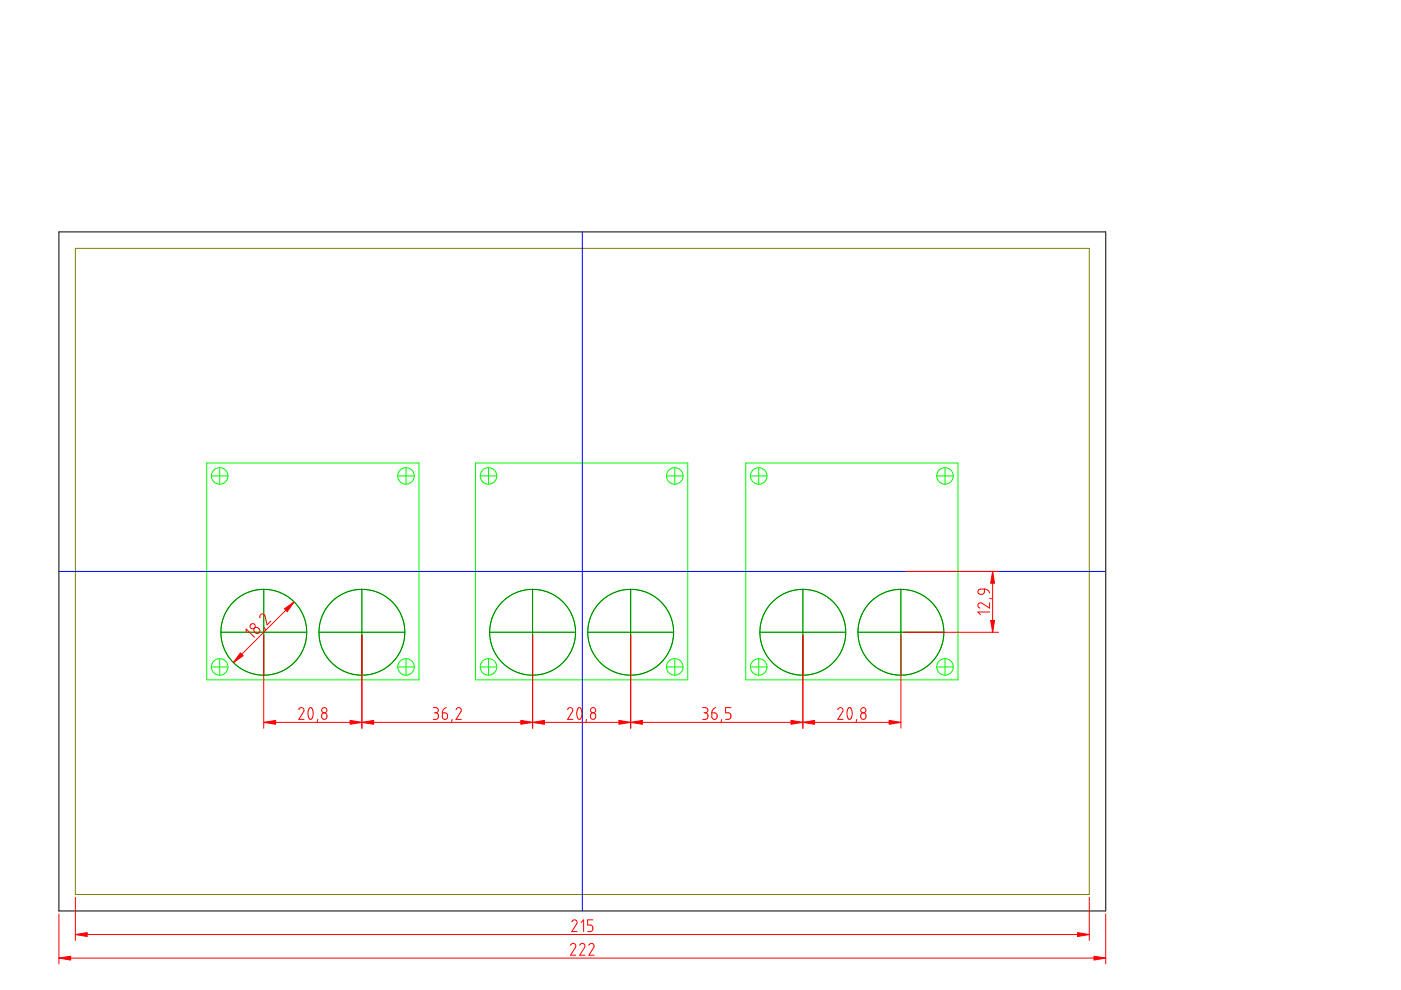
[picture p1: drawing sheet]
<svg xmlns="http://www.w3.org/2000/svg" width="297mm" height="210mm" viewBox="0 0 297 210" stroke-linecap="round" stroke-linejoin="round" font-family="sans-serif">
<path d="M16 52.7h214.9v137h-214.9z" fill="none" stroke="#808000" stroke-width=".21"/>
<g fill="none" stroke="#0f0" stroke-width=".21">
<path d="M43.8 98.2h45v45.9h-45zM46.6 99.2v3.5M86.1 99.2v3.5M100.8 98.2h45v45.9h-45zM103.6 99.2v3.5M143.1 99.2v3.5M158.1 98.2h45v45.9h-45zM160.9 99.2v3.5M200.4 99.2v3.5M44.8 100.9h3.5M84.3 100.9h3.5M101.8 100.9h3.5"/>
<path d="M141.3 100.9h3.5M159.1 100.9h3.5M198.6 100.9h3.5M46.6 139.7v3.5M46.8 134h18.2M55.9 124.9v18.3M67.6 134h18.2M76.7 124.9v18.3M86.1 139.7v3.5M103.6 139.7v3.5M103.8 134h18.2M112.9 124.9v18.3"/>
<path d="M124.6 134h18.2M133.7 124.9v18.3M143.1 139.7v3.5M160.9 139.7v3.5M161.1 134h18.2M170.2 124.9v18.3M181.9 134h18.2M191 124.9v18.3M200.4 139.7v3.5M44.8 141.4h3.5M84.3 141.4h3.5M101.8 141.4h3.5"/>
<path d="M141.3 141.4h3.5M159.1 141.4h3.5M198.6 141.4h3.5"/>
<circle cx="46.6" cy="100.9" r="1.75"/>
<circle cx="86.1" cy="100.9" r="1.75"/>
<circle cx="103.6" cy="100.9" r="1.75"/>
<circle cx="143.1" cy="100.9" r="1.75"/>
<circle cx="160.9" cy="100.9" r="1.75"/>
<circle cx="200.3" cy="100.9" r="1.75"/>
<circle cx="55.9" cy="134.1" r="9.1"/>
<circle cx="76.7" cy="134" r="9.1"/>
<circle cx="112.9" cy="134.1" r="9.1"/>
<circle cx="133.7" cy="134.1" r="9.1"/>
<circle cx="170.2" cy="134.1" r="9.1"/>
<circle cx="191" cy="134" r="9.1"/>
<circle cx="46.6" cy="141.4" r="1.75"/>
<circle cx="86.1" cy="141.4" r="1.75"/>
<circle cx="103.6" cy="141.4" r="1.75"/>
<circle cx="143.1" cy="141.4" r="1.75"/>
<circle cx="160.9" cy="141.4" r="1.75"/>
<circle cx="200.3" cy="141.4" r="1.75"/>
</g>
<g fill="none" stroke="#008000" stroke-width=".21">
<path d="M46.8 134h18.2M55.9 124.9v18.3M67.6 134h18.2M76.7 124.9v18.3M103.8 134h18.2M112.9 124.9v18.3M124.6 134h18.2M133.7 124.9v18.3M161.1 134h18.2M170.2 124.9v18.3M181.9 134h18.2M191 124.9v18.3"/>
<circle cx="55.9" cy="134.1" r="9.1"/>
<circle cx="76.7" cy="134" r="9.1"/>
<circle cx="112.9" cy="134.1" r="9.1"/>
<circle cx="133.7" cy="134.1" r="9.1"/>
<circle cx="170.2" cy="134.1" r="9.1"/>
<circle cx="191" cy="134" r="9.1"/>
</g>
<path d="M123.5 49.2v143.9M12.5 121.2h221.9" fill="none" stroke="#00f" stroke-width=".21"/>
<path d="M12.5 49.2h221.9v143.9h-221.9z" fill="none" stroke="#000" stroke-width=".21"/>
<g fill="none" stroke="#f00" stroke-width=".21">
<path d="M52.2 134.2v-.8l1.8 1.7M54 133.1l.5-.1 .5 .4 .1 .4-.2 .4-.6 .1-.4-.4-.1-.4zM55.1 131l.1-.6 .3-.2h.4l.3 .3 .4 2 .8-.8M55.9 134.7v19.7M56 133.1l.3 .5M62.4 127.6l-12.9 12.9M76.7 134.7v19.7M112.9 134.7v19.7M133.7 134.7v19.7M170.2 134.7v19.7M191 134.7v19.7M191.6 134h20.1"/>
<path d="M192.1 121.2h19.6M207.5 125.1l.3-.2h.9v.8l-.4 .3-.7-.1-.3-.4zM208.7 124.9l.7 .2 .4 .6M209.8 127.8v1.1l-1.6-1-.5-.1-.3 .3-.1 .3 .5 .5M209.8 129.8h-2.5l.6 .5M209.8 126.9l.6 .1M210.5 121.2v12.8M55.9 153.2h135.1M63.4 150.5l.4-.5 .3 .1 .3 .2v.5l-1 1.7h1.1M65.6 150.1l.5 .1 .3 .9-.1 1-.4 .4-.4-.2-.2-.7v-.8zM67.4 152.5l-.2 .6M68.3 151.4l.4-.3 .5 .2 .1 .7-.2 .4-.5 .1-.3-.2z"/>
<path d="M91.8 150h.7l.4 .3v.6l-.5 .2M92.1 151.1h.3M92.4 151.1l.5 .3v.8l-.3 .3h-.8M93.8 151.1l.7 .1 .3 .2 .1 .7-.2 .3-.5 .1-.3-.2zM94.6 150l-.6 .5-.2 .6M95.9 152.5l-.2 .6M96.7 150.5l.5-.5 .3 .1 .2 .2 .1 .4-1.1 1.8h1.1M120.3 150.5l.5-.5 .3 .1 .3 .2v.5l-1.1 1.7h1.2M122.6 150.1l.5 .1 .3 .8-.1 1-.4 .5-.4-.1-.2-.9v-.7zM124.4 152.5l-.2 .6M125.3 151.3l.5-.2 .4 .3 .1 .7-.2 .3-.5 .1-.3-.2-.1-.7zM149 150h.6l.4 .3v.6l-.5 .2"/>
<path d="M149.3 151.1h.2M149.5 151.1l.6 .4v.7l-.4 .3h-.7M150.9 151.1l.7 .1 .3 .1 .1 .7-.2 .4-.4 .1-.4-.2zM151.8 150l-.6 .4-.3 .7M153 152.5l-.1 .6M155 150h-1.2v1.1l.9 .1 .3 .5-.3 .7-.9 .1M177.6 150.5l.5-.5 .3 .1 .3 .2v.5l-1.1 1.7h1.1M179.9 150.2l.2-.2 .3 .2 .3 .8-.1 1-.4 .5-.4-.2-.2-.7v-.7zM181.7 152.5l-.2 .6M182.6 151.4l.4-.3 .5 .2 .1 .7-.2 .4-.5 .1-.3-.2zM12.5 193.8v10.6M16 198.1h214.9"/>
<path d="M16 190.3v9.1M121.2 195.4l.3-.3 .4-.1 .5 .5-1.2 2h1.2M123.2 195.6l.5-.6v2.5M125.7 195h-1.1v1.1l.8 .1 .3 .4v.5l-.2 .3-.9 .1M230.9 190.3v9.1M234.4 193.8v10.6M12.5 203.1h221.9M121 200.4l.2-.3 .4-.1 .4 .2 .1 .3-1.1 2h1.1M122.9 200.4l.5-.4 .6 .3v.5l-1.1 1.7h1.1M124.9 200.4l.4-.4 .6 .3v.5l-1 1.7h1.1"/>
<circle cx="53.6" cy="132.8" r=".56"/>
<circle cx="68.8" cy="150.6" r=".55"/>
<circle cx="125.7" cy="150.6" r=".55"/>
<circle cx="183" cy="150.6" r=".55"/>
</g>
<g fill="#f00" stroke="#f00" stroke-width=".21">
<path d="M51 138.4l.6 .6-2.1 1.5z"/>
<path d="M60.3 129.1l2.1-1.5-1.5 2.1z"/>
<path d="M55.9 153.2l2.5-.5v.9z"/>
<path d="M74.2 152.7l2.5 .5-2.5 .4z"/>
<path d="M76.7 153.2l2.5-.5v.9z"/>
<path d="M110.4 152.7l2.5 .5-2.5 .4z"/>
<path d="M112.9 153.2l2.5-.5v.9z"/>
<path d="M131.2 152.7l2.5 .5-2.5 .4z"/>
<path d="M133.7 153.2l2.5-.5v.9z"/>
<path d="M167.7 152.7l2.5 .5-2.5 .4z"/>
<path d="M170.2 153.2l2.5-.5v.9z"/>
<path d="M188.5 152.7l2.5 .5-2.5 .4z"/>
<path d="M210 131.6h.9l-.4 2.4z"/>
<path d="M210.5 121.2l.4 2.5h-.9z"/>
<path d="M12.5 203.1l2.5-.4v.9z"/>
<path d="M231.9 202.7l2.5 .4-2.5 .5z"/>
<path d="M16 198.1l2.5-.4v.9z"/>
<path d="M228.5 197.7l2.4 .4-2.4 .5z"/>
</g>
</svg>
